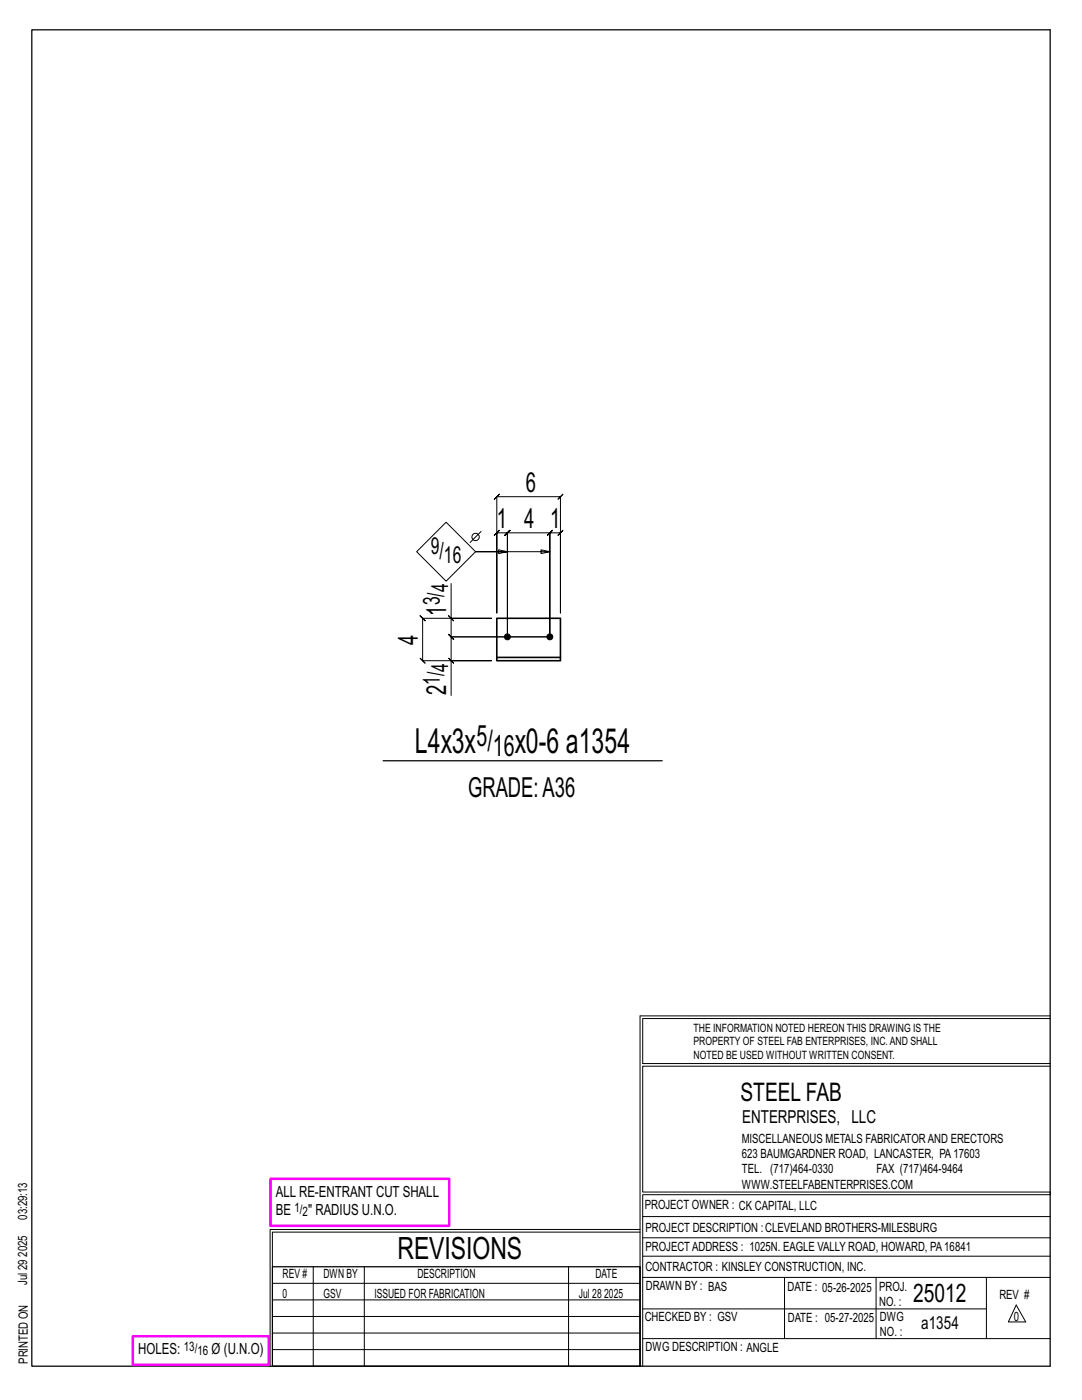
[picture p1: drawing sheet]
<svg xmlns="http://www.w3.org/2000/svg" width="216mm" height="279mm" viewBox="0 0 216 279" stroke-linecap="round" stroke-linejoin="round" font-family="sans-serif">
<defs><g id="words">
<g font-size="6.9">
<text x="82.8" y="150.4">L4x3x</text>
<text x="102.7" y="150.4">x0-6 a1354</text>
</g>
<text font-size="6.1" x="79.3" y="251.3">REVISIONS</text>
<g font-size="5.9">
<text x="95.1" y="148.8">5/</text>
<text x="98.4" y="150.9">16</text>
</g>
<g font-size="5.5">
<text x="104.9" y="98.1">6</text>
<text x="99.2" y="105.3">1</text>
<text x="104.6" y="105.3">4</text>
<text x="109.7" y="105.3">1</text>
<text x="89" y="122.9" transform="rotate(-90 89 122.9)">1</text>
<text x="83.3" y="128.7" transform="rotate(-90 83.3 128.7)">4</text>
<text x="89" y="138.8" transform="rotate(-90 89 138.8)">2</text>
<text x="93.4" y="159.1">GRADE:A36</text>
</g>
<g font-size="5.1">
<text x="147.8" y="219.8">STEEL FAB</text>
<text x="182.2" y="259.9">25012</text>
</g>
<g font-size="4.7">
<text x="86" y="110.6">9/</text>
<text x="88.6" y="112.3">16</text>
<text x="89.4" y="118.2" transform="rotate(-90 89.4 118.2)">4</text>
<text x="87.8" y="120.8" transform="rotate(-90 87.8 120.8)">3/</text>
<text x="87.8" y="136.7" transform="rotate(-90 87.8 136.7)">1/</text>
<text x="89.4" y="134.1" transform="rotate(-90 89.4 134.1)">4</text>
</g>
<g font-size="3.6">
<text x="148.1" y="224.1">ENTERPRISES, LLC</text>
<text x="183.8" y="265.2">a1354</text>
</g>
<g font-size="3.1">
<text x="55" y="238.9">ALL RE-ENTRANT CUT SHALL</text>
<text x="55" y="242.5">BE</text>
<text x="61.5" y="242.5">&quot; RADIUS U.N.O.</text>
<text x="27.6" y="270.2">HOLES:</text>
<text x="42.2" y="270.2">Ø (U.N.O)</text>
</g>
<g font-size="2.6">
<text x="58.8" y="241.8">1/</text>
<text x="60.4" y="242.7">2</text>
<text x="36.7" y="269.6">13/</text>
<text x="39.4" y="270.5">16</text>
</g>
<g font-size="2.5">
<text x="148" y="231.2">623 BAUMGARDNER ROAD, LANCASTER, PA17603</text>
<text x="148" y="228.1">MISCELLANEOUS METALS FABRICATORAND ERECTORS</text>
<text x="148" y="237.2">WWW.STEELFABENTERPRISES.COM</text>
<text x="148" y="234.2">TEL. (717)464-0330</text>
<text x="174.9" y="234.2">FAX (717)464-9464</text>
<text x="5.4" y="243.4" transform="rotate(-90 5.4 243.4)">03:29:13</text>
<text x="128.7" y="241.3">PROJECT OWNER : CK CAPITAL, LLC</text>
<text x="128.8" y="246">PROJECT DESCRIPTION :CLEVELAND BROTHERS-MILESBURG</text>
<text x="5.4" y="250.8" transform="rotate(-90 5.4 250.8)">2025</text>
<text x="128.8" y="249.7">PROJECTADDRESS : 1025N. EAGLE VALLY ROAD, HOWARD, PA16841</text>
<text x="5.4" y="256.5" transform="rotate(-90 5.4 256.5)">Jul 29</text>
<text x="56.4" y="255">REV #</text>
<text x="64.5" y="255">DWN BY</text>
<text x="83.3" y="255">DESCRIPTION</text>
<text x="118.8" y="255">DATE</text>
<text x="128.8" y="253.7">CONTRACTOR : KINSLEY CONSTRUCTION, INC.</text>
<text x="128.9" y="257.5">DRAWN BY : BAS</text>
<text x="157.1" y="257.6">DATE : 05-26-2025</text>
<text x="175.4" y="257.7">PROJ.</text>
<text x="56.4" y="259">0</text>
<text x="64.5" y="259">GSV</text>
<text x="74.7" y="259">ISSUED FOR FABRICATION</text>
<text x="115.5" y="259">Jul 28</text>
<text x="120.6" y="259">2025</text>
<text x="128.6" y="263.7">CHECKED BY : GSV</text>
<text x="157.2" y="263.7">DATE : 05-27-2025</text>
<text x="175.4" y="260.7">NO. :</text>
<text x="175.6" y="263.7">DWG</text>
<text x="199.4" y="259.2">REV #</text>
<text x="202.3" y="263.7">0</text>
<text x="128.8" y="269.7">DWG DESCRIPTION : ANGLE</text>
<text x="175.6" y="266.7">NO. :</text>
<text x="5.5" y="272.2" transform="rotate(-90 5.5 272.2)">PRINTED ON</text>
</g>
<g font-size="2.3">
<text x="138.4" y="208.6">PROPERTY OF STEEL FAB ENTERPRISES, INC.AND SHALL</text>
<text x="138.4" y="205.9">THE INFORMATION NOTED HEREON THIS DRAWING IS THE</text>
<text x="138.4" y="211.3">NOTED BE USED WITHOUT WRITTEN CONSENT.</text>
</g>
</g></defs>
<g fill="none" stroke="#000" stroke-width=".2">
<path d="M99.1 99.1l-.5 .5 1-1-.5 .5h12.7l-.5 .5 1-1-.5 .5v23.2v-16l.5-.5-1 1 .5-.5h-2.1l.5-.5-1 1 .5-.5v20.8v-20.8l.5-.5-1 1 .5-.5h-8.5l.5-.5-1 1 .5-.5v20.8v-20.8l.5-.5-1 1 .5-.5h-2.1l.5-.5-1 1 .5-.5v16zM83.1 110.1l5.9-5.9 5.9 5.9-5.9 5.9zM90 116.5v6.9h8.1h-13.8l-.5-.5 1 1-.5-.5v8.5l-.5-.5 1 1-.5-.5h13.8h-8.1v6.9M96 106.1l-2.2 2.2M101.2 110.1l-1.7-.4v.8l1.7-.4h-6.3h14.8l-1.7 .4v-.8l1.7 .4M89.5 131.4l1 1zM89.5 122.9l1 1zM90 123.4v3.7l-.5-.5 1 1-.5-.5h19.7h-19.7l-.5-.5 1 1-.5-.5v4.8M127.7 202.7v70M127.7 202.7h81.8M209.5 203.3h-81.3v9h81.3M209.5 212.8h-81.3v25.1h81.3v.5h-81.3v34.3"/>
<path d="M54.4 259.4h73.3M54.4 256.1h73.3M62.5 252.8v19.9M72.7 252.8v19.9M113.4 252.8v19.9M127.7 245.4h-73.8v27.3M127.7 245.9h-73.3v6.9M128.2 242.8h81.3M128.2 254.9h81.3M128.2 250.7h81.3M128.2 247h81.3M156.5 254.9v12.2"/>
<path d="M174.8 254.9v12.2M196.8 254.9v12.2M54.4 269.3h73.3M54.4 266h73.3M54.4 262.7h73.3M128.2 261.2h68.6M128.2 267.1h81.3M202.8 260.4l1.9 3.4h-3.5z"/>
<circle cx="94.9" cy="107.2" r=".74"/>
</g>
<path d="M6.3 6h203.2v266.7h-203.2zM76.4 151.8h55.7M54.4 252.8h73.3v19.9h-73.3z" fill="none" stroke="#000" stroke-width=".25"/>
<path d="M54 235.3h35.6v9.3h-35.6zM26.5 266.7h27.1v5.7h-27.1z" fill="none" stroke="#f0f" stroke-width=".5"/>
<g fill="#000" stroke="#000" stroke-width=".2">
<circle cx="101.2" cy="127.1" r=".6"/>
<circle cx="109.7" cy="127.1" r=".6"/>
</g>
<path d="M99.1 131.2h12.7v.7h-12.7zM99.1 131.2v-7.8h12.7v7.8" fill="none" stroke="#000" stroke-width=".32"/>
<use href="#words"/>
</svg>
